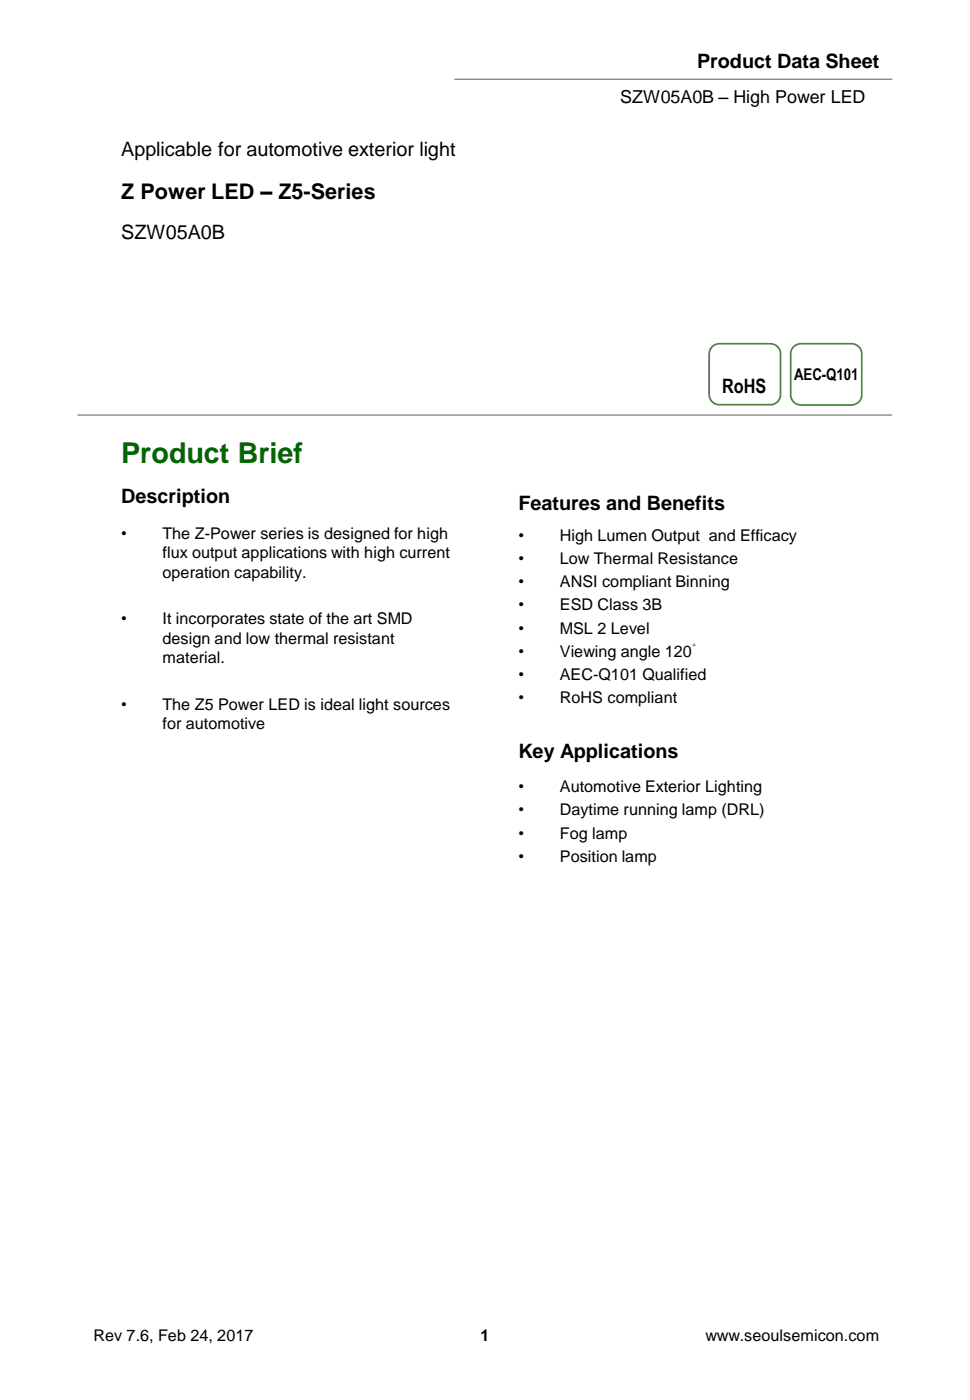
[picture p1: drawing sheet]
<svg xmlns="http://www.w3.org/2000/svg" width="190mm" height="275mm" viewBox="0 0 190 275" stroke-linecap="round" stroke-linejoin="round" font-family="sans-serif">
<defs><g id="words">
<text font-size="5.6" fill="#060" x="23.8" y="91">Product Brief</text>
<text font-size="4.2" x="23.8" y="39.1">Z Power LED – Z5-Series</text>
<g font-size="3.9">
<text x="136.9" y="13.4">Product Data Sheet</text>
<text x="23.8" y="30.7">Applicable for automotive exterior light</text>
<text x="23.8" y="47">SZW05A0B</text>
<text x="141.8" y="77.2">RoHS</text>
<text x="23.8" y="98.9">Description</text>
<text x="101.8" y="100.3">Features and Benefits</text>
<text x="101.8" y="148.9">Key Applications</text>
</g>
<text font-size="3.5" x="121.8" y="20.3">SZW05A0B – High Power LED</text>
<g font-size="3.2">
<text x="156" y="74.7">AEC-Q101</text>
<text x="23.8" y="105.9">•</text>
<text x="31.9" y="105.9">The Z-Power series is designed for high</text>
<text x="101.8" y="106.2">•</text>
<text x="110" y="106.2">High Lumen Output and Efficacy</text>
<text x="31.9" y="109.7">flux output applications with high current</text>
<text x="31.9" y="113.6">operation capability.</text>
<text x="101.8" y="110.8">•</text>
<text x="110" y="110.8">Low Thermal Resistance</text>
<text x="101.8" y="115.4">•</text>
<text x="101.8" y="120">•</text>
<text x="110" y="115.4">ANSI compliant Binning</text>
<text x="110" y="120">ESD Class 3B</text>
<text x="23.8" y="122.7">•</text>
<text x="31.9" y="122.7">It incorporates state of the art SMD</text>
<text x="101.8" y="124.5">•</text>
<text x="110" y="124.5">MSL 2 Level</text>
<text x="31.9" y="126.5">design and low thermal resistant</text>
<text x="31.9" y="130.3">material.</text>
<text x="101.8" y="129.1">•</text>
<text x="110" y="129.1">Viewing angle 120</text>
<text x="101.8" y="133.7">•</text>
<text x="110" y="133.7">AEC-Q101 Qualified</text>
<text x="23.8" y="139.5">•</text>
<text x="31.9" y="139.5">The Z5 Power LED is ideal light sources</text>
<text x="31.9" y="143.3">for automotive</text>
<text x="101.8" y="138.3">•</text>
<text x="110" y="138.3">RoHS compliant</text>
<text x="101.8" y="155.7">•</text>
<text x="110" y="155.7">Automotive Exterior Lighting</text>
<text x="101.8" y="160.3">•</text>
<text x="110" y="160.3">Daytime running lamp (DRL)</text>
<text x="101.8" y="164.8">•</text>
<text x="110" y="164.8">Fog lamp</text>
<text x="101.8" y="169.4">•</text>
<text x="110" y="169.4">Position lamp</text>
<text x="18.4" y="263.6">Rev 7.6, Feb 24, 2017</text>
<text x="94.4" y="263.6">1</text>
<text x="138.5" y="263.6">www.seoulsemicon.com</text>
</g>
<text font-size="2.1" x="135.9" y="127.5">◦</text>
</g></defs>
<path d="M89.2 15.6h86M15.2 81.6h160" fill="none" stroke="#7f7f7f" stroke-width=".25"/>
<path d="M155.9 68.2l.8-.6h.6h9.9a2 2 0 0 1 2 2v8a2 2 0 0 1-2 2h-9.9a2 2 0 0 1-2-2v-8l.1-.6z" fill-rule="evenodd" fill="#fff"/>
<path d="M155.9 68.2l.8-.6h.6h9.9a2 2 0 0 1 2 2v8a2 2 0 0 1-2 2h-9.9a2 2 0 0 1-2-2v-8l.1-.6z" fill="none" stroke="#4e8542" stroke-width=".34"/>
<path d="M139.9 68.1l.8-.5h.6h10a1.99 1.99 0 0 1 2 2v7.9a1.99 1.99 0 0 1-2 2h-10a1.99 1.99 0 0 1-2-2v-7.9v-.6z" fill-rule="evenodd" fill="#fff"/>
<path d="M139.9 68.1l.8-.5h.6h10a1.99 1.99 0 0 1 2 2v7.9a1.99 1.99 0 0 1-2 2h-10a1.99 1.99 0 0 1-2-2v-7.9v-.6z" fill="none" stroke="#4e8542" stroke-width=".34"/>
<use href="#words"/>
</svg>
